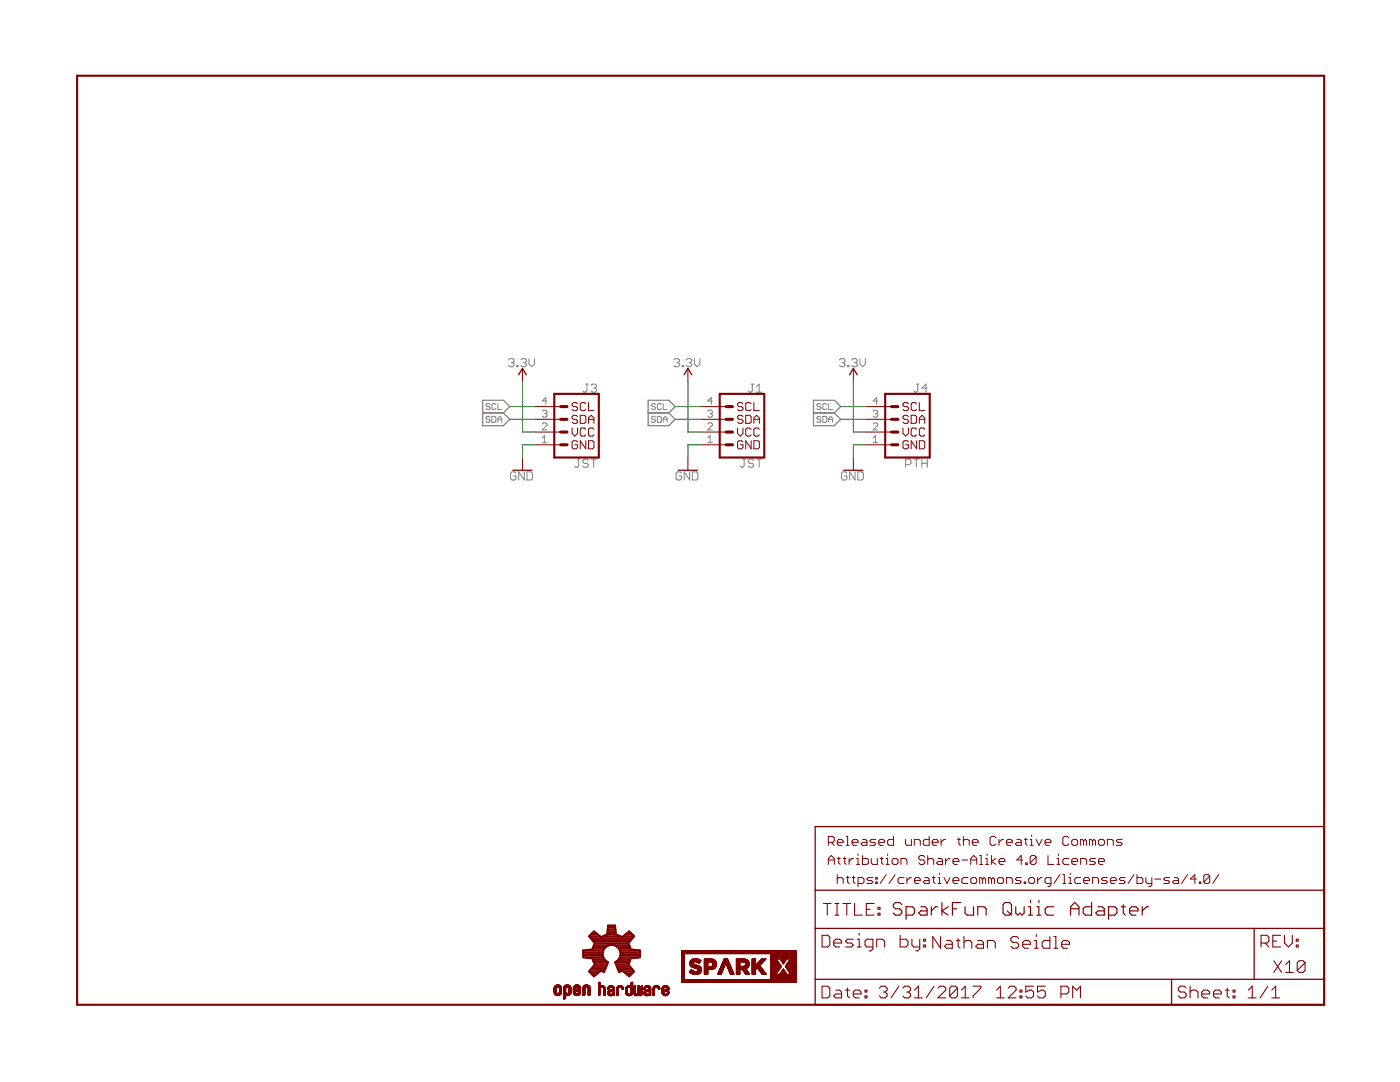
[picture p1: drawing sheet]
<svg xmlns="http://www.w3.org/2000/svg" width="279mm" height="216mm" viewBox="0 0 279 216" stroke-linecap="round" stroke-linejoin="round" font-family="sans-serif">
<g fill="none" stroke="#808080" stroke-width=".2">
<path d="M101.5 71.8l.3-.2h.5l.3 .2v.3l-.3 .3M102 72.4h.3M102.3 72.4l.3 .2v.3l-.3 .3h-.5l-.3-.3M103.1 72.9h.3v.3h-.3zM103.9 71.8l.3-.2h.6l.2 .2v.3l-.2 .3M104.5 72.4h.3M104.8 72.4l.2 .2v.3l-.2 .3h-.6l-.3-.3M105.6 71.6v1l.5 .6 .6-.6v-1M116.9 76.6h.5M117.1 76.6v1.4l-.2 .3h-.3l-.3-.3M118 76.9l.2-.3h.6l.2 .3v.3l-.2 .2M118.5 77.4h.3"/>
<path d="M118.8 77.4l.2 .3v.3l-.2 .3h-.6l-.2-.3M134.5 71.8l.3-.2h.5l.3 .2v.3l-.3 .3M135 72.4h.3M135.3 72.4l.3 .2v.3l-.3 .3h-.5l-.3-.3M136.1 72.9h.3v.3h-.3zM136.9 71.8l.3-.2h.6l.2 .2v.3l-.2 .3M137.5 72.4h.3M137.8 72.4l.2 .2v.3l-.2 .3h-.6l-.3-.3M138.6 71.6v1l.5 .6 .6-.6v-1M149.9 76.6h.5M150.1 76.6v1.4l-.2 .3h-.3l-.3-.3M151 77.2l.5-.6v1.7"/>
<path d="M151 78.3h1.1M167.5 71.8l.3-.2h.5l.3 .2v.3l-.3 .3M168.1 72.4h.2M168.3 72.4l.3 .2v.3l-.3 .3h-.5l-.3-.3M169.2 72.9h.2v.3h-.2zM170 71.8l.2-.2h.6l.3 .2v.3l-.3 .3M170.5 72.4h.3M170.8 72.4l.3 .2v.3l-.3 .3h-.6l-.2-.3M171.6 71.6v1l.5 .6 .6-.6v-1M182.9 76.6h.5M183.2 76.6v1.4l-.3 .3h-.3l-.2-.3M185.1 77.4h-1.1l.8-.8v1.7"/>
<path d="M97.8 80.8l-.2-.3h-.4l-.2 .4 .2 .2h.4l.2 .4-.2 .2h-.4l-.2-.2M97.8 83.3l-.2-.2h-.4l-.2 .4 .2 .2h.4l.2 .4-.2 .2h-.4l-.2-.2M98.2 83.1h.6l.2 .2v.8l-.2 .2h-.6zM99 80.8l-.2-.3h-.4l-.2 .3v.7l.2 .2h.4l.2-.2M99.4 80.5v1.2h.7M99.4 84.3v-.8l.3-.4 .4 .4v.8M99.4 83.7h.7M103 94.4l-.3-.3h-.5l-.3 .3v1.1l.3 .3h.5l.3-.3v-.5h-.6M104.6 94.1v1.7l-1.1-1.7v1.7M105.2 94.1h.8l.3 .3v1.1l-.3 .3h-.8zM108.2 87.4l.5-.5v1.4M108.2 88.3h1"/>
<path d="M108.2 84.6l.3-.2h.4l.3 .2v.3l-1 .9h1M108.2 82.1l.3-.2h.4l.3 .2v.2l-.3 .2M108.7 82.5h.2M108.9 82.5l.3 .3v.2l-.3 .2h-.4l-.3-.2M109.2 80h-1l.7-.7v1.4M115.2 91.6h.6M115.5 91.6v1.4l-.3 .2h-.2l-.3-.2M117.4 91.9l-.3-.3h-.5l-.3 .3v.3l.3 .2h.5l.3 .3v.3l-.3 .2h-.5l-.3-.2M118 91.6h1M118.5 91.6v1.6M130.8 80.8l-.2-.3h-.4l-.2 .4 .2 .2h.4l.2 .4-.2 .2h-.4l-.2-.2M130.8 83.3l-.2-.2h-.4l-.2 .4 .2 .2h.4l.2 .4-.2 .2h-.4l-.2-.2"/>
<path d="M131.2 83.1h.6l.2 .2v.8l-.2 .2h-.6zM132 80.8l-.2-.3h-.4l-.2 .3v.7l.2 .2h.4l.2-.2M132.4 80.5v1.2h.7M132.4 84.3v-.8l.4-.4 .3 .4v.8M132.4 83.7h.7M136 94.4l-.3-.3h-.5l-.3 .3v1.1l.3 .3h.5l.3-.3v-.5h-.6M137.6 94.1v1.7l-1.1-1.7v1.7M138.2 94.1h.8l.3 .3v1.1l-.3 .3h-.8zM141.2 88.3h1M141.2 84.6l.3-.2h.4l.3 .2v.3l-1 .9h1M141.2 82.1l.3-.2h.4l.3 .2v.2l-.3 .2M141.2 87.4l.5-.5v1.4"/>
<path d="M141.7 82.5h.2M141.9 82.5l.3 .3v.2l-.3 .2h-.4l-.3-.2M142.2 80h-1l.7-.7v1.4M148.2 91.6h.6M148.5 91.6v1.4l-.3 .2h-.2l-.3-.2M150.4 91.9l-.3-.3h-.5l-.3 .3v.3l.3 .2h.5l.3 .3v.3l-.3 .2h-.5l-.3-.2M151 91.6h1.1M151.5 91.6v1.6M163.8 80.8l-.2-.3h-.4l-.2 .4 .2 .2h.4l.2 .4-.2 .2h-.4l-.2-.2M163.8 83.3l-.2-.2h-.4l-.2 .4 .2 .2h.4l.2 .4-.2 .2h-.4l-.2-.2M164.2 83.1h.6l.2 .2v.8l-.2 .2h-.6zM165 80.8l-.2-.3h-.4l-.2 .3v.7l.2 .2h.4l.2-.2"/>
<path d="M165.4 80.5v1.2h.8M165.4 84.3v-.8l.4-.4 .4 .4v.8M165.4 83.7h.8M169 94.4l-.3-.3h-.5l-.3 .3v1.1l.3 .3h.5l.3-.3v-.5h-.5M170.6 94.1v1.7l-1-1.7v1.7M171.2 94.1h.8l.3 .3v1.1l-.3 .3h-.8zM174.2 88.3h1M174.2 84.6l.3-.2h.4l.3 .2v.3l-1 .9h1M174.2 82.1l.3-.2h.4l.3 .2v.2l-.3 .2M174.2 87.4l.5-.5v1.4M174.7 82.5h.2M174.9 82.5l.3 .3v.2l-.3 .2h-.4l-.3-.2"/>
<path d="M175.2 80h-1l.7-.7v1.4M180.7 92.7h.8l.3-.3v-.5l-.3-.3h-.8v1.6M182.4 91.6h1M182.9 91.6v1.6M184 92.4h1.1M184 91.6v1.6M185.1 91.6v1.6"/>
</g>
<path d="M96.3 79.9h4.2l1.2 1.2-1.2 1.3 1.2 1.3-1.2 1.2h-4.2zM129.3 79.9h4.2l1.2 1.2-1.2 1.3 1.2 1.3-1.2 1.2h-4.2zM162.3 79.9h4.2l1.3 1.2-1.3 1.3 1.3 1.3-1.3 1.2h-4.2zM96.3 82.4h4.2M129.3 82.4h4.2M162.3 82.4h4.2" fill="none" stroke="#808080" stroke-width=".25"/>
<g fill="none" stroke="#800000" stroke-width=".21">
<path d="M164.1 186.6h1.1l.4 .4v1.6l-.4 .4h-1.1zM164.1 196.8h1.1l.4 .4v1.5l-.4 .4h-1.1zM164.3 180.3h1.6M165.1 180.3v2.3M166.4 188.2h1.6v-.4l-.4-.4h-.8l-.4 .4v.8l.4 .4h.8M166.6 180.3h.8M166.6 182.6h.8M166.8 197.6h.8l.4 .4v1.1h-1.2l-.4-.4 .4-.4h1.2M167 180.3v2.3M168.2 180.3h1.6M168.7 197.6h.8M169 180.3v2.3"/>
<path d="M169.1 197.2v1.5l.4 .4M170.3 198.3h1.6v-.3l-.4-.4h-.8l-.4 .4v.7l.4 .4h.8M170.3 187.4h-1.2l-.4 .4 .4 .4h.8l.4 .4-.4 .4h-1.2M170.5 180.3v2.3h1.6M171.1 189h.8M171.1 187.4h.4v1.6M171.5 186.2v.4M172.6 198.7h.4v.4h-.4zM172.6 197.6h.4v.4h-.4zM172.9 181.4h.8M174.2 189h-1.2l-.4-.4v-.8l.4-.4h1.2v2l-.4 .3h-.4M174.5 180.3h-1.6v2.3h1.6"/>
<path d="M175 189v-1.6h1.1l.4 .4v1.2M175.2 182.2h.4v.4h-.4zM175.2 181.1h.4v.3h-.4zM175.5 197.2l.4-.4h.8l.3 .4v.4l-.3 .4M176.3 198h.4M176.7 198l.3 .3v.4l-.3 .4h-.8l-.4-.4M179.4 196.8l-1.6 2.3M179.6 186.6v2.4h1.2l.4-.4v-.8l-.4-.4h-1.2M180.2 197.2l.4-.4h.7l.4 .4v.4l-.4 .4M181 198h.3M181.3 198l.4 .3v.4l-.4 .4h-.7l-.4-.4M182 187.4v1.2l.4 .4h1.2"/>
<path d="M182.5 199.1h1.6M182.5 197.6l.8-.8v2.3M183.6 187.4v2l-.4 .3h-.4M184.3 188.6h.4v.4h-.4zM184.3 187.4h.4v.4h-.4zM186.4 196.8l-1.6 2.3M187.2 197.2l.4-.4h.7l.4 .4v.4l-1.5 1.5h1.5M187.7 186.9v2.3l-1.5-2.3v2.3M188.9 187.7h.8l.4 .3v1.2h-1.2l-.4-.4 .4-.4h1.2M190.8 187.7h.8M191.1 197.2v1.5l-.4 .4h-.8l-.4-.4M191.1 197.2l-.4-.4h-.8l-.4 .4v1.5"/>
<path d="M191.1 197.2l-1.6 1.5M191.2 187.3v1.5l.4 .4M191.9 199.1h1.5M191.9 197.6l.7-.8v2.3M192.4 188l.4-.3h.8l.4 .3v1.2M192.4 186.9v2.3M194.2 196.8h1.5v.4l-1.5 1.5v.4M195.1 187.7h.8l.4 .3v1.2h-1.2l-.4-.4 .4-.4h1.2M197.1 189.2v-1.5h1.1l.4 .3v1.2M198.9 199.1h1.5M198.9 197.6l.7-.8v2.3M201.2 197.2l.4-.4h.8l.4 .4v.4l-1.6 1.5h1.6"/>
<path d="M203.3 187.3l-.4-.4h-.8l-.4 .4v.4l.4 .3h.8l.4 .4v.4l-.4 .4h-.8l-.4-.4M203.6 198.7h.3v.4h-.3zM203.6 197.6h.3v.4h-.3zM204.1 188.4h1.5v-.4l-.3-.3h-.8l-.4 .3v.8l.4 .4h.8M206.3 196.8h-1.6v1.2l.8-.4h.4l.4 .4v.7l-.4 .4h-.8l-.4-.4M206.4 187.7h.4v1.5M206.4 189.2h.8M206.8 186.5v.4M208.6 196.8h-1.5v1.2l.7-.4h.4l.4 .4v.7l-.4 .4h-.7l-.4-.4M209.5 186.9v2.3h-1.1l-.4-.4v-.8l.4-.3h1.1M210.3 189.2h.8M210.3 186.9h.4v2.3"/>
<path d="M211.7 198.3h1.2l.4-.3v-.8l-.4-.4h-1.2v2.3M211.9 188.4h1.5v-.4l-.4-.3h-.7l-.4 .3v.8l.4 .4h.7M214.1 199.1v-2.3l.8 .8 .7-.8v2.3M236.7 197.2l-.4-.4h-.7l-.4 .4v.4l.4 .4h.7l.4 .3v.4l-.4 .4h-.7l-.4-.4M237.5 198l.4-.4h.8l.4 .4v1.1M237.5 196.8v2.3M239.8 198.3h1.6v-.3l-.4-.4h-.8l-.4 .4v.7l.4 .4h.8M242.2 198.3h1.5v-.3l-.3-.4h-.8l-.4 .4v.7l.4 .4h.8M244.5 197.6h.8M244.9 197.2v1.5l.4 .4M246.1 198.7h.4v.4h-.4zM246.1 197.6h.4v.4h-.4z"/>
<path d="M249.1 199.1h1.6M249.1 197.6l.8-.8v2.3M251.7 188.2h1.2l.3-.4v-.8l-.3-.4h-1.2v2.4M252.5 188.2l.7 .8M253 196.8l-1.5 2.3M253.8 199.1h1.6M253.8 197.6l.8-.8v2.3M254 187.8h.8M254.2 191.7l1.6 2.3M255.6 186.6h-1.6v2.4h1.6M255.8 191.7l-1.6 2.3M256.3 186.6v1.6l.8 .8 .8-.8v-1.6"/>
<path d="M256.6 192.5l.7-.8v2.3M256.6 194h1.5M258.7 188.6h.4v.4h-.4zM258.7 187.4h.4v.4h-.4zM260.5 192.1v1.6l-.4 .3h-.8l-.4-.3M260.5 192.1l-.4-.4h-.8l-.4 .4v1.6M260.5 192.1l-1.6 1.6"/>
</g>
<path d="M15.4 15.1h248.9v185.4h-248.9zM110.6 78.6h8.9v12.7h-8.9zM143.6 78.6h8.9v12.7h-8.9zM176.7 78.6h8.8v12.7h-8.8z" fill="none" stroke="#800000" stroke-width=".42"/>
<path d="M103.5 74.8l.8-1.3 .7 1.3M136.5 74.8l.8-1.3 .7 1.3M169.5 74.8l.8-1.3 .8 1.3M102.4 93.8h3.8M135.4 93.8h3.8M168.4 93.8h3.8M162.7 164.9h101.6v35.6h-101.6zM162.7 177.6h101.6M162.7 185.3h101.6M162.7 195.4h101.6M233.8 195.4v5.1M250.3 185.3v10.1" fill="none" stroke="#800000" stroke-width=".25"/>
<g fill="none" stroke="#800000" stroke-width=".23">
<path d="M205.7 179.7v.4M207.3 179.7v.4M180 180.5l-.4-.4h-.9l-.4 .4v.4l.4 .4h.9l.4 .5v.4l-.4 .4h-.9l-.4-.4M180.8 182.6h1.3l.4-.4v-.9l-.4-.4h-1.3v2.5M183.8 180.9h.8l.4 .4v1.3h-1.2l-.5-.4 .5-.4h1.2M185.9 180.9v1.7M187.1 180.9h-.4l-.8 .9M188 180.1v2.5M189.2 180.9l-1.2 .9 1.2 .8M190.1 181.3h.8M191.7 180.1h-1.6v2.5M192.6 180.9v1.3l.4 .4h1.3v-1.7"/>
<path d="M195.1 182.6v-1.7h1.3l.4 .4v1.3M200.6 180.1h.8l.5 .4v1.7l-.5 .4h-.8l-.4-.4v-1.7zM201 181.8l.9 .8M202.7 180.9v1.3l.4 .4 .4-.4 .5 .4 .4-.4v-1.3M205.2 182.6h.9M205.2 180.9h.5v1.7M206.9 182.6h.9M206.9 180.9h.4v1.7M210.3 180.9h-1.3l-.4 .4v.9l.4 .4h1.3M213.7 181.3h1.6M213.7 182.6v-1.7l.8-.8 .8 .8v1.7M217.8 180.1v2.5h-1.2l-.4-.4v-.9l.4-.4h1.2"/>
<path d="M219.1 180.9h.9l.4 .4v1.3h-1.3l-.4-.4 .4-.4h1.3M221.2 182.6h1.3l.4-.4v-.9l-.4-.4h-1.3v2.5M223.8 180.9h.8M224.2 180.5v1.7l.4 .4M225.4 181.8h1.7v-.5l-.4-.4h-.9l-.4 .4v.9l.4 .4h.9M228 180.9v1.7M229.2 180.9h-.4l-.8 .9"/>
</g>
<g fill="none" stroke="#800000" stroke-width=".2">
<path d="M104.3 73.5v2.6M137.3 73.5v2.6M170.3 73.5v2.6M104.3 91.3v2.5M106.8 88.8h5.1M106.8 86.2h5.1M106.8 83.7h5.1M106.8 81.1h5.1M114.2 85.4v1.1l.5 .5 .6-.5v-1.1M115.3 83.1l-.3-.2h-.6l-.2 .2v.3l.2 .3h.6l.3 .2v.3l-.3 .3h-.6l-.2-.3M115.3 88.2l-.3-.3h-.6l-.2 .3v1.1l.2 .3h.6l.3-.3v-.5h-.6M115.3 80.6l-.3-.3h-.6l-.2 .3v.3l.2 .2h.6l.3 .3v.3l-.3 .2h-.6l-.2-.2"/>
<path d="M115.8 82.9h.8l.3 .2v1.1l-.3 .3h-.8zM116.9 80.6l-.3-.3h-.5l-.3 .3v1.1l.3 .2h.5l.3-.2M116.9 85.7l-.3-.3h-.5l-.3 .3v1.1l.3 .2h.5l.3-.2M116.9 87.9v1.7l-1.1-1.7v1.7M117.5 83.7h1M117.5 87.9h.8l.2 .3v1.1l-.2 .3h-.8zM117.5 80.3v1.6h1M117.5 84.5v-1.1l.5-.5 .5 .5v1.1M118.5 85.7l-.2-.3h-.6l-.2 .3v1.1l.2 .2h.6l.2-.2M137.3 91.3v2.5M139.8 88.8h5.1M139.8 86.2h5.1"/>
<path d="M139.8 83.7h5.1M139.8 81.1h5.1M147.2 85.4v1.1l.5 .5 .6-.5v-1.1M148.3 80.6l-.3-.3h-.5l-.3 .3v.3l.3 .2h.5l.3 .3v.3l-.3 .2h-.5l-.3-.2M148.3 88.2l-.3-.3h-.5l-.3 .3v1.1l.3 .3h.5l.3-.3v-.5h-.6M148.3 83.1l-.3-.2h-.5l-.3 .2v.3l.3 .3h.5l.3 .2v.3l-.3 .3h-.5l-.3-.3M148.8 82.9h.8l.3 .2v1.1l-.3 .3h-.8zM149.9 80.6l-.3-.3h-.5l-.3 .3v1.1l.3 .2h.5l.3-.2M149.9 85.7l-.3-.3h-.5l-.3 .3v1.1l.3 .2h.5l.3-.2M149.9 87.9v1.7l-1.1-1.7v1.7M150.5 83.7h1.1M150.5 87.9h.8l.3 .3v1.1l-.3 .3h-.8z"/>
<path d="M150.5 80.3v1.6h1.1M150.5 84.5v-1.1l.5-.5 .6 .5v1.1M151.6 85.7l-.3-.3h-.6l-.2 .3v1.1l.2 .2h.6l.3-.2M170.3 91.3v2.5M172.8 88.8h5.1M172.8 86.2h5.1M172.8 83.7h5.1M172.8 81.1h5.1M180.2 85.4v1.1l.5 .5 .6-.5v-1.1M181.3 88.2l-.3-.3h-.5l-.3 .3v1.1l.3 .3h.5l.3-.3v-.5h-.6M181.3 83.1l-.3-.2h-.5l-.3 .2v.3l.3 .3h.5l.3 .2v.3l-.3 .3h-.5l-.3-.3M181.3 80.6l-.3-.3h-.5l-.3 .3v.3l.3 .2h.5l.3 .3v.3l-.3 .2h-.5l-.3-.2"/>
<path d="M181.8 82.9h.8l.3 .2v1.1l-.3 .3h-.8zM182.9 85.7l-.3-.3h-.5l-.3 .3v1.1l.3 .2h.5l.3-.2M182.9 80.6l-.3-.3h-.5l-.3 .3v1.1l.3 .2h.5l.3-.2M182.9 87.9v1.7l-1.1-1.7v1.7M183.5 84.5v-1.1l.5-.5 .6 .5v1.1M183.5 87.9h.8l.3 .3v1.1l-.3 .3h-.8zM183.5 83.7h1.1M183.5 80.3v1.6h1.1M184.6 85.7l-.3-.3h-.6l-.2 .3v1.1l.2 .2h.6l.3-.2M165.3 168.1h.9l.3-.3v-.6l-.3-.3h-.9v1.8M165.3 172.5v-1.2l.6-.6 .6 .6v1.2M165.3 171.6h1.2"/>
<path d="M165.9 168.1l.6 .6M167.1 168.1h1.2v-.3l-.3-.3h-.6l-.3 .3v.6l.3 .3h.6M167.1 174.5v1.8M167.1 175.4l.3-.3h.6l.3 .3v.9M167.1 171.3h.6M167.4 171v1.2l.3 .3M168.3 171.3h.6M168.6 171v1.2l.3 .3M168.9 166.9h.3v1.8M168.9 168.7h.6M168.9 175.1h.6M169.2 174.8v1.2l.3 .3"/>
<path d="M169.5 171.3v1.2M170.1 168.1h1.1v-.3l-.3-.3h-.6l-.2 .3v.6l.2 .3h.6M170.1 175.1h.5M170.3 171.3h-.2l-.6 .6M170.3 174.8v1.2l.3 .3M170.9 171.3h.3v1.2M170.9 172.5h.6M171.2 170.4v.3M171.2 176.3h.9l.3-.3v-.6l-.3-.3h-.9v1.8M172.1 167.5h.6l.3 .3v.9h-.9l-.3-.3 .3-.3h.9M172.1 170.7v1.8h.9l.3-.3v-.6l-.3-.3h-.9M173.9 171.3v.9l.3 .3h.9v-1.2"/>
<path d="M174.2 175.1h-.9l-.3 .3 .3 .3h.6l.3 .3-.3 .3h-.9M174.8 175.1h.3v.3h-.3zM174.8 176h.3v.3h-.3zM174.8 167.5h-.9l-.3 .3 .3 .3h.6l.3 .3-.3 .3h-.9M175.4 168.1h1.2v-.3l-.3-.3h-.6l-.3 .3v.6l.3 .3h.6M175.7 171.3h.6M176 171v1.2l.3 .3M176.8 171.3h.3v1.2M176.8 172.5h.6M176.8 174.5l-1.1 1.8M177.1 170.4v.3M178.3 166.9v1.8h-.9l-.3-.3v-.6l.3-.3h.9"/>
<path d="M178.3 171.3h.6l.3 .3v.6l-.3 .3h-.6l-.3-.3v-.6zM178.6 174.5l-1.2 1.8M179.8 172.5v-1.2h.9l.3 .3v.9M180.4 175.1h-.9l-.3 .3v.6l.3 .3h.9M180.7 167.5v.9l.3 .3h.9v-1.2M181 175.1v1.2M181.9 175.1h-.3l-.6 .6M182.5 168.7v-1.2h.9l.3 .3v.9M182.5 175.7h1.2v-.3l-.3-.3h-.6l-.3 .3v.6l.3 .3h.6M184.6 175.1h.5l.3 .3v.9h-.8l-.3-.3 .3-.3h.8M184.6 171l-.3-.3h-.6l-.3 .3v.3l.3 .3h.6l.3 .3v.3l-.3 .3h-.6l-.3-.3M185.1 171.6l.3-.3h.6l.3 .3v.9"/>
<path d="M185.1 170.7v1.8M185.4 166.9v1.8h-.8l-.3-.3v-.6l.3-.3h.8M186 168.1h1.2v-.3l-.3-.3h-.6l-.3 .3v.6l.3 .3h.6M186 175.1h.6M186.3 174.8v1.2l.3 .3M187.2 171.3h.6l.3 .3v.9h-.9l-.3-.3 .3-.3h.9M187.2 175.1h.3v1.2M187.2 176.3h.6M187.5 174.2v.3M187.8 167.5v1.2M188.4 175.1l.6 1.2 .6-1.2M188.7 167.5h-.3l-.6 .6"/>
<path d="M188.7 171.3v1.2M189.6 171.3h-.3l-.6 .6M190.2 171.9h1.2v-.3l-.3-.3h-.6l-.3 .3v.6l.3 .3h.6M190.2 175.7h1.2v-.3l-.3-.3h-.6l-.3 .3v.6l.3 .3h.6M191.1 167.5h.6M191.4 167.2v1.2l.3 .3M192 171.6h1.1M192.3 167.8l.3-.3h.5l.3 .3v.9M192.3 166.9v1.8M193.1 175.1h-.8l-.3 .3v.6l.3 .3h.8M193.7 171.6h1.2M193.7 172.5v-1.2l.6-.6 .6 .6v1.2"/>
<path d="M194 168.1h1.2v-.3l-.3-.3h-.6l-.3 .3v.6l.3 .3h.6M194 175.1h.6l.3 .3v.6l-.3 .3h-.6l-.3-.3v-.6zM195.5 172.5h.6M195.5 170.7h.3v1.8M196.1 175.4l-.3-.3h-.3v1.2M196.1 175.4v.9M196.1 175.4l.3-.3 .3 .3v.9M196.7 171.3h.3v1.2M196.7 172.5h.6M197 170.4v.3M197.9 170.7v1.8M197.9 175.4v.9"/>
<path d="M197.9 175.4l-.3-.3h-.3v1.2M197.9 175.4l.3-.3 .3 .3v.9M198.8 167.2l-.3-.3h-.6l-.3 .3v1.2l.3 .3h.6l.3-.3M198.8 171.3l-.9 .6 .9 .6M199.4 167.5v1.2M199.4 171.9h1.2v-.3l-.3-.3h-.6l-.3 .3v.6l.3 .3h.6M199.4 175.1h.6l.3 .3v.6l-.3 .3h-.6l-.3-.3v-.6zM200.3 167.5h-.3l-.6 .6M200.9 168.1h1.1v-.3l-.3-.3h-.6l-.2 .3v.6l.2 .3h.6M200.9 176.3v-1.2h.8l.3 .3v.9M202.9 167.5h.6l.3 .3v.9h-.9l-.3-.3 .3-.3h.9M203.8 175.1h-.9l-.3 .3 .3 .3h.6l.3 .3-.3 .3h-.9"/>
<path d="M204.1 171.6h-1.2l.9-.9v1.8M204.4 167.5h.6M204.4 176h.3v.3h-.3zM204.7 167.2v1.2l.3 .3M204.7 172.2h.3v.3h-.3zM205.6 168.7h.6M205.6 167.5h.3v1.2M205.6 175.1h.6l.3 .3v.6l-.3 .3h-.6l-.3-.3v-.6zM205.9 166.6v.3M206.8 167.5l.6 1.2 .6-1.2M206.8 171v1.2l-.3 .3h-.6l-.3-.3M206.8 171l-.3-.3h-.6l-.3 .3v1.2"/>
<path d="M206.8 171l-1.2 1.2M207.1 175.1v1.2M208 175.1h-.3l-.6 .6M208.6 168.1h1.1v-.3l-.3-.3h-.5l-.3 .3v.6l.3 .3h.5M209.1 170.7v1.8h1.2M209.7 176.3h-.8l-.3-.3v-.6l.3-.3h.8v1.5l-.3 .3h-.3M210.9 171.3h.3v1.2M210.9 172.5h.6M211.2 170.4v.3M211.5 174.5l-1.2 1.8M212.1 176.3h.6M212.1 174.5h.3v1.8"/>
<path d="M213.3 167.2l-.3-.3h-.6l-.3 .3v1.2l.3 .3h.6l.3-.3M213.3 171.3h-.9l-.3 .3v.6l.3 .3h.9M213.3 175.1h.3v1.2M213.3 176.3h.6M213.6 174.2v.3M213.9 167.8l.3-.3h.6l.3 .3v.6l-.3 .3h-.6l-.3-.3zM213.9 171.9h1.2v-.3l-.3-.3h-.6l-.3 .3v.6l.3 .3h.6M215.7 172.5v-1.2h.9l.3 .3v.9M215.7 175.1h-.9l-.3 .3v.6l.3 .3h.9M216.3 167.8l-.3-.3h-.3v1.2M216.3 167.8v.9M216.3 175.7h1.1v-.3l-.3-.3h-.5l-.3 .3v.6l.3 .3h.5"/>
<path d="M216.3 167.8l.3-.3 .3 .3v.9M218 167.8l-.3-.3h-.3v1.2M218 167.8v.9M218 176.3v-1.2h.9l.3 .3v.9M218 167.8l.3-.3 .3 .3v.9M218.6 171.3h-.9l-.3 .3 .3 .3h.6l.3 .3-.3 .3h-.9M219.2 171.9h1.2v-.3l-.3-.3h-.6l-.3 .3v.6l.3 .3h.6M219.5 167.5h.6l.3 .3v.6l-.3 .3h-.6l-.3-.3v-.6zM221 168.7v-1.2h.9l.3 .3v.9M221 175.1h-.9l-.3 .3 .3 .3h.6l.3 .3-.3 .3h-.9M221.6 175.7h1.2v-.3l-.3-.3h-.6l-.3 .3v.6l.3 .3h.6M224 167.5h-.9l-.3 .3 .3 .3h.6l.3 .3-.3 .3h-.9"/>
<path d="M224.6 175.1h-1l-.2 .3 .2 .3h.7l.3 .3-.3 .3h-.9M226.3 174.5l-1.2 1.8M226.9 174.5v1.8h.9l.3-.3v-.6l-.3-.3h-.9M228.7 175.1v.9l.3 .3h.9M229.9 175.1v1.5l-.3 .3h-.3M230.5 175.4h1.1M233.4 175.1h-.9l-.3 .3 .3 .3h.6l.3 .3-.3 .3h-.9M234.3 175.1h.6l.3 .3v.9h-.9l-.3-.3 .3-.3h.9M237 174.5l-1.2 1.8M238.8 175.4h-1.2l.9-.9v1.8M239.4 176h.2v.3h-.2zM241.4 174.8v1.2l-.3 .3h-.6l-.3-.3"/>
<path d="M241.4 174.8l-.3-.3h-.6l-.3 .3v1.2M241.4 174.8l-1.2 1.2M243.2 174.5l-1.2 1.8M110.6 198h.4M110.6 197.9h.4M110.6 197.8h.4M110.6 197.7h.4M110.6 197.6h.4M110.6 197.5h.4M110.6 197.4h.4M110.6 197.3h.4M110.6 197.2h.4"/>
<path d="M110.6 198.1h.5M110.6 198.1h.4M110.6 198.2h.6M110.6 198.2h.5M110.7 196.9h1.3M110.7 198.3h1.3M110.7 196.8h1.3M110.7 196.8h1.2M110.8 196.7h1.1M110.8 198.5h1M110.8 196.7h1M110.9 196.6h.8"/>
<path d="M111 198.6h.7M111 196.6h.7M111 197.2h-.4M111 197.1h-.4M111.1 198.6h.5M111.1 197h-.5M111.2 197h-.6M111.2 196.5h.3M111.2 198.6h.3M111.5 197h.5M111.6 198.1h.4M111.6 197h.4"/>
<path d="M111.6 197.1h.4M111.6 197.1h.5M111.7 198h.4M111.7 197.9h.4M111.7 197.8h.4M111.7 197.7h.4M111.7 197.6h.4M111.7 197.5h.4M111.7 197.4h.4M111.7 197.3h.4M111.7 197.2h.4M111.9 198.4h-1.1"/>
<path d="M111.9 198.4h-1.2M112 198.3h-1.3M112 198.2h-.6M112 198.2h-.5M112.1 198.1h-.5M112.5 199.2h.4M112.5 199.1h.4M112.5 199h.4M112.5 198.9h.4M112.5 198.8h.4M112.5 198.7h.4M112.5 198.6h.4"/>
<path d="M112.5 198.3h1.4M112.5 198.2h.6M112.5 198.2h.5M112.5 198.1h.5M112.5 198.1h.4M112.5 198h.4M112.5 197.9h.4M112.5 197.8h.4M112.5 197.7h.4M112.5 197.6h.4M112.5 197.5h.4M112.5 197.4h.4"/>
<path d="M112.5 197.3h.4M112.5 197.2h.4M112.5 199.3h.1M112.5 197h.5M112.6 196.9h1.3M112.6 196.8h1.2M112.7 196.8h1.1M112.7 199.3h-.2M112.7 196.7h1.1M112.8 196.7h.9M112.8 199.3h-.3M112.8 196.6h.8"/>
<path d="M112.9 199.2h-.4M112.9 196.6h.7M112.9 197.2h-.4M112.9 197.1h-.4M113 197.1h-.5M113.1 197h-.6M113.1 196.5h.3M113.1 198.6h.3M113.4 197h.5M113.5 198.6h-1M113.5 198.1h.4M113.5 197h.4"/>
<path d="M113.5 197.1h.4M113.5 197.1h.5M113.6 198h.4M113.6 197.9h.4M113.6 197.8h.4M113.6 197.7h.4M113.6 197.6h.4M113.6 197.5h.4M113.6 197.4h.4M113.6 197.3h.4M113.6 197.2h.4M113.6 198.6h-1.1"/>
<path d="M113.7 198.5h-1.2M113.8 198.4h-1.3M113.9 198.3h-1.4M113.9 196.9h-1.3M113.9 198.2h-.6M113.9 198.2h-.4M114 198.1h-.5M114.4 198.1h.5M114.4 198h.4M114.4 197.5h1.4M114.4 197.4h.4M114.4 197.3h.4"/>
<path d="M114.4 197.2h.4M114.4 198.2h.6M114.4 198.2h.5M114.4 197.1h.5M114.5 196.9h1.3M114.5 198.3h1.3M114.5 196.8h1.3M114.6 198.4h1.1M114.6 196.8h1.1M114.6 196.7h1.1M114.6 198.5h1.1M114.7 198.5h.9"/>
<path d="M114.7 196.7h.9M114.8 198.6h.7M114.8 196.6h.7M114.8 197.2h-.4M114.9 197.1h-.5M114.9 198.6h.5M114.9 197.9h-.5M114.9 197.4h1M114.9 197h-.5M115 197.9h-.6M115 197h-.6M115 198.6h.3"/>
<path d="M115 196.5h.3M115.1 197.4h.8M115.1 197.8h-.7M115.2 197.8h-.8M115.2 197.3h.7M115.3 197.3h.6M115.3 197h.5M115.3 197.7h-.9M115.4 198.2h.4M115.4 197h.5M115.4 197.1h.5M115.4 197.2h.5"/>
<path d="M115.4 198.1h.5M115.5 198h.4M115.5 197.7h-1.1M115.5 197.2h.4M115.5 197.9h.4M115.5 197.8h.4M115.5 197.6h-1.1M115.7 197.8h.2M115.7 197.6h-1.3M115.8 197.7h.1M115.8 197.5h-1.4M115.8 198.2h-.5"/>
<path d="M115.9 198.1h-.5M116.3 198.6h.3M116.3 198.5h.4M116.3 198.4h.4M116.3 198.3h.4M116.3 198.2h.4M116.3 198.1h.4M116.3 198h.4M116.3 197.9h.4M116.3 197.8h.4M116.3 197.7h.4M116.3 197.6h.4"/>
<path d="M116.3 197.5h.4M116.3 197.4h.4M116.3 197.3h.4M116.3 197.2h.4M116.4 198.6h.1M116.4 196.9h1.3M116.4 196.8h1.3M116.5 196.8h1.1M116.5 196.7h1.1M116.6 196.7h1M116.7 196.6h.8M116.7 198.5h-.4"/>
<path d="M116.7 196.6h.7M116.7 197.2h-.4M116.8 197.1h-.5M116.8 197.1h-.4M116.8 197h-.4M116.9 196.5h.3M116.9 197h-.5M117.2 197h.6M117.3 197h.5M117.3 197.1h.5M117.4 197.1h.4M117.4 198.6h.3"/>
<path d="M117.4 198.5h.4M117.4 198.4h.4M117.4 198.3h.4M117.4 198.2h.4M117.4 198.1h.4M117.4 198h.4M117.4 197.9h.4M117.4 197.8h.4M117.4 197.7h.4M117.4 197.6h.4M117.4 197.5h.4M117.4 197.4h.4"/>
<path d="M117.4 197.3h.4M117.4 197.2h.4M117.6 198.6h-.2M117.8 198.5h-.4M119.4 196.2h.3M119.5 198.6h.1M119.5 198.5h.2M119.5 198.4h.2M119.5 198.3h.2M119.5 198.2h.2M119.5 198.1h.2M119.5 198h.2"/>
<path d="M119.5 197.9h.2M119.5 197.8h.2M119.5 197.7h.2M119.5 197.6h.2M119.5 197.5h.2M119.5 197.4h.2M119.5 197.3h.2M119.5 197.1h.4M119.5 196.9h1.2M119.5 196.9h1.1M119.5 196.8h1.1M119.5 196.8h1"/>
<path d="M119.5 196.7h1M119.5 196.7h.2M119.5 196.6h.2M119.5 196.5h.2M119.5 196.4h.2M119.5 196.3h.2M119.5 196.2h.2M119.5 196.1h.2M119.5 196h.2M119.6 196h.1M119.6 198.6h-.2M119.7 198.6h-.2"/>
<path d="M119.8 197.2h-.3M119.8 197.1h-.3M119.9 196.7h.5M119.9 197h-.4M120.1 197h-.6M120.2 197h.5M120.4 197h.4M120.4 197.1h.4M120.5 197.2h.3M120.5 197.3h.3M120.5 198.6h.1M120.5 198.5h.3"/>
<path d="M120.5 198.4h.3M120.5 198.3h.3M120.5 198.2h.3M120.5 198.1h.3M120.5 198h.3M120.5 197.9h.3M120.5 197.8h.3M120.5 197.7h.3M120.5 197.6h.3M120.5 197.5h.3M120.5 197.4h.3M120.7 198.6h-.2"/>
<path d="M120.8 198.6h-.3M121.3 198.3h.3M121.3 198.2h.3M121.3 198.1h.3M121.3 197.3h.2M121.3 197.2h.3M121.3 197.5h.1M121.3 198.4h.8M121.3 197h.4M121.4 198.5h.7M121.4 198.5h.8M121.4 196.9h1.1"/>
<path d="M121.5 198.6h.7M121.5 197.4h-.2M121.5 196.9h.9M121.5 196.8h.9M121.5 197.7h1.1M121.5 196.8h.8M121.6 198.6h.6M121.6 197.3h-.3M121.6 198.1h-.3M121.6 196.7h.7M121.6 198.6h.5M121.6 198h-.3"/>
<path d="M121.6 197.1h-.3M121.7 197.6h.9M121.7 198h-.4M121.7 197.1h-.4M121.7 196.7h.5M121.8 197.9h-.5M121.8 197.6h.8M121.8 198.7h.1M121.9 197.9h-.6M121.9 197.5h.7M121.9 197h-.5M122 197h.5"/>
<path d="M122 197.8h-.7M122 197.5h.6M122.1 197.4h.5M122.1 197.8h-.7M122.2 197h.4M122.2 197.1h.4M122.2 197.7h-.7M122.3 197.4h.3M122.3 197.2h.3M122.3 197.7h.3M122.3 198.5h.3M122.3 198.4h.3"/>
<path d="M122.3 198.3h.3M122.3 198.2h.3M122.3 198.1h.3M122.3 198h.3M122.3 197.9h.3M122.3 197.8h.3M122.3 197.3h.3M122.3 198.6h.1M122.5 198.6h-.2M122.6 198.6h-.3M123.1 198.6h.1M123.1 198.5h.3"/>
<path d="M123.1 198.4h.3M123.1 198.3h.3M123.1 198.2h.3M123.1 198.1h.3M123.1 198h.3M123.1 197.9h.3M123.1 197.8h.3M123.1 197.7h.3M123.1 197.6h.3M123.1 197.5h.3M123.1 197.4h.3M123.1 197.3h.3"/>
<path d="M123.1 197.2h.3M123.2 196.9h1.1M123.3 198.6h-.2M123.3 196.8h.9M123.4 197.3h-.3M123.4 197.2h-.3M123.4 196.7h.7M123.5 197.1h-.4M123.5 196.7h.5M123.5 197h-.4M123.7 197h-.6M123.8 197h.6"/>
<path d="M124 197h.4M124 197.1h.4M124.1 197.1h.3M124.1 197.2h.3M124.1 197.3h.3M124.2 197.3h.2M124.2 197.4h.1M124.4 197.4h-.2M124.9 198h.3M124.9 197.9h.3M124.9 197.8h.3M124.9 197.7h.3"/>
<path d="M124.9 197.6h.3M124.9 197.5h.3M124.9 197.4h.3M124.9 198.1h.3M124.9 197.3h.3M124.9 197.2h.3M124.9 198.2h.3M124.9 198.3h.4M124.9 198.2h.4M124.9 198.3h.5M125 198.4h1.2M125 198.4h1.1"/>
<path d="M125 196.9h1.3M125.1 198.5h1M125.1 196.9h1.2M125.1 198.5h.9M125.1 196.8h1.2M125.2 198.6h.8M125.2 196.8h1.1M125.2 196.7h1.1M125.2 198.6h.7M125.2 197.2h-.3M125.3 197.1h-.4M125.3 198.6h.5"/>
<path d="M125.3 196.7h.5M125.3 197h-.4M125.5 198.7h.1M125.5 197h-.5M125.6 198.7h.1M125.6 197h.7M125.8 197h.5M125.8 198.3h.4M125.8 197.1h.5M125.9 197.1h.4M125.9 197.2h.4M125.9 198.1h.4"/>
<path d="M125.9 198h.4M125.9 197.9h.4M125.9 197.8h.4M125.9 197.7h.4M125.9 197.6h.4M125.9 197.5h.4M125.9 197.4h.4M125.9 197.3h.4M125.9 196.7h.4M125.9 196.6h.4M125.9 196.5h.4M125.9 196.4h.4"/>
<path d="M125.9 196.3h.4M125.9 196.2h.4M125.9 196.1h.4M126 198h.3M126 197.7h.3M126 197.5h.3M126 196.4h.3M126 196.2h.3M126 196.1h.3M126 196h.3M126.1 196h.1M126.2 198.3h-.4"/>
<path d="M126.2 198.2h-.3M126.3 198.1h-.4M126.5 198.3h.4M126.5 198.2h.4M126.5 198.2h.3M126.5 198.1h.3M126.5 198h.3M126.5 197.9h.3M126.5 197.8h.3M126.5 197.7h.3M126.5 197.6h.3M126.5 197.5h.3"/>
<path d="M126.5 197.4h.3M126.5 197.3h.3M126.5 197.2h.3M126.5 197.1h.3M126.5 197h.3M126.5 196.9h.3M126.5 196.8h.3M126.6 198.4h1.6M126.6 198.5h1.5M126.6 196.7h.2M126.7 198.6h1.4M126.7 196.7h.1"/>
<path d="M126.7 198.6h.6M126.8 198.6h.4M127.1 198.7h.1M127.1 198.3h.5M127.2 198.3h.4M127.2 198.2h.4M127.2 198.2h.3M127.2 198.1h.3M127.2 198h.3M127.2 197.9h.3M127.2 197.8h.3M127.2 197.7h.3"/>
<path d="M127.2 197.6h.3M127.2 197.5h.3M127.2 197.4h.3M127.2 197.3h.3M127.2 197.2h.3M127.2 197.1h.3M127.2 197h.3M127.2 196.9h.3M127.2 196.8h.3M127.3 196.8h.2M127.3 196.7h.2M127.4 196.7h.1"/>
<path d="M127.4 198.6h.6M127.5 198.6h.4M127.9 198.3h.3M127.9 198.2h.3M128 198.1h.2M128 198h.2M128 197.9h.2M128 197.8h.2M128 197.7h.2M128 197.6h.2M128 197.5h.2M128 197.4h.2"/>
<path d="M128 197.3h.2M128 197.2h.2M128 197.1h.2M128 197h.2M128 196.9h.2M128 196.8h.2M128 196.7h.2M128.1 196.7h.1M128.1 198.5h-1.5M128.5 198.3h.4M128.5 198.2h.3M128.5 198.1h.3"/>
<path d="M128.5 197.3h.3M128.5 197.2h.3M128.5 197.5h.1M128.5 198.4h.8M128.6 198.4h.8M128.6 198.5h.8M128.7 198.5h.7M128.7 196.9h1.1M128.7 197.4h-.2M128.7 196.9h1M128.7 198.6h.7M128.7 196.8h1"/>
<path d="M128.8 197.4h-.3M128.8 198.6h.6M128.8 196.8h.8M128.8 197.3h-.3M128.8 197.2h-.3M128.9 198h-.4M128.9 196.7h.6M128.9 198.6h.5M128.9 197.1h-.4M128.9 197.6h1M128.9 197.1h-.3M129 197h-.4"/>
<path d="M129 197.9h-.5M129.1 197.6h.8M129.1 197.9h-.5M129.1 197.5h.8M129.1 197h-.5M129.2 197h.6M129.3 197.8h-.7M129.3 197.5h.6M129.3 197.4h.6M129.4 197.8h-.7M129.4 197h.4M129.5 197.1h.3"/>
<path d="M129.5 197.7h-.8M129.5 197.4h.4M129.5 197.2h.4M129.6 197.2h.3M129.6 198.6h.1M129.6 198.5h.3M129.6 198.4h.3M129.6 198.3h.3M129.6 198.2h.3M129.6 198.1h.3M129.6 198h.3M129.6 197.9h.3"/>
<path d="M129.6 197.8h.3M129.6 197.7h.3M129.6 197.3h.3M129.8 198.6h-.2M129.9 198.5h-.3M129.9 197.7h-1.1M130.3 198.6h.2M130.3 198.5h.3M130.3 198.4h.3M130.3 198.3h.3M130.3 198.2h.3M130.3 198.1h.3"/>
<path d="M130.3 198h.3M130.3 197.9h.3M130.3 197.8h.3M130.3 197.7h.3M130.3 197.6h.3M130.3 197.5h.3M130.3 197.4h.3M130.3 197.3h.3M130.4 197.1h.3M130.5 196.9h1.1M130.5 196.9h1M130.5 198.6h-.2"/>
<path d="M130.5 196.8h1M130.6 198.6h-.3M130.6 196.8h.8M130.6 197.2h-.3M130.7 197.2h-.4M130.7 196.7h.7M130.7 197.1h-.4M130.7 196.7h.6M130.8 197h-.4M130.9 197h-.5M131.1 197h.5M131.2 197h.4"/>
<path d="M131.3 197.1h.3M131.3 197.1h.4M131.4 197.2h.3M131.4 197.3h.3M131.4 197.4h.2M131.7 197.4h-.3M132.1 198.1h.3M132.1 198h.3M132.1 197.6h1.2M132.1 197.6h.3M132.1 197.5h.3M132.1 197.4h.3"/>
<path d="M132.1 197.3h.3M132.1 197.2h.3M132.1 198.2h.4M132.2 198.3h.3M132.2 198.3h.4M132.2 198.4h1.2M132.2 196.9h1.2M132.3 198.4h1.1M132.3 198.5h1M132.3 196.9h1M132.3 196.8h1M132.4 198.6h.8"/>
<path d="M132.4 196.8h.8M132.5 197.2h-.4M132.5 196.7h.7M132.5 198.6h.6M132.5 198h-.4M132.5 197.1h-.3M132.6 198.6h.5M132.6 196.7h.5M132.6 197h-.4M132.6 197.9h-.5M132.7 197.9h-.6M132.7 197h-.5"/>
<path d="M132.8 198.7h.1M132.9 197.8h-.8M132.9 197.5h.6M132.9 197h.5M132.9 197.4h.6M133.1 197.7h-1M133.1 197.4h.4M133.1 197h.4M133.1 197.1h.4M133.1 198.2h.4M133.2 198.2h.3M133.2 197.2h.3"/>
<path d="M133.2 197.3h.3M133.2 198.1h.3M133.2 197.7h-1.1M133.2 198h.3M133.3 197.9h.2M133.4 197.9h.1M133.4 197.6h-.8M133.4 198.3h-.4M133.5 198.3h-.4M133.5 197.5h-.8M133.5 198.1h-.3M136 189.7h22.9v6.3h-22.9z"/>
<path d="M136 196h22.9M136 195.4l22.9 .1M136 193.2h.6M136 191.3h.6M136 195.9h22.9M136 195.8h22.9M136 195.7h22.9M136 195.6h22.9M136 195.5h22.9M136 195.4h.6M136 195.3h.6M136 195.2h.6"/>
<path d="M136 195.1h.6M136 195h.6M136 194.9h.6M136 194.8h.6M136 194.7h.6M136 194.6h.6M136 194.5h.6M136 194.4h.6M136 194.3h.6M136 194.2h.6M136 194.1h.6M136 194h.6"/>
<path d="M136 193.9h.6M136 193.8h.6M136 193.7h.6M136 193.6h.6M136 193.5h.6M136 193.4h.6M136 193.3h.6M136 193.1h.6M136 193h.6M136 192.9h.6M136 192.8h.6M136 192.7h.6"/>
<path d="M136 192.6h.6M136 192.5h.6M136 192.4h.6M136 192.3h.6M136 192.2h.6M136 192.1h.6M136 192h.6M136 191.9h.6M136 191.8h.6M136 191.7h.6M136 191.6h.6M136 191.5h.6"/>
<path d="M136 191.4h.6M136 191.2h.6M136 191.1h.6M136 191h.6M136 190.9h.6M136 190.8h.6M136 190.7h.6M136 190.6h.6M136 190.5h.6M136 190.4h.6M136 190.3h.6M136 190.2h22.9"/>
<path d="M136 190.1h22.9M136 190h22.9M136 189.9h22.9M136 189.8h22.9M136 189.7h22.9M136.6 190.3v5.2M137.6 194h2.3M137.6 193.9h2.3M137.6 194h2.2M137.7 193.8h1M137.7 193.8h.8M137.7 192.4h.9"/>
<path d="M137.7 192.4h.8M137.7 192.3h.7M137.7 192.2h.7M137.7 192.2h.6M137.7 192.1h.7M137.7 192.1v.3M137.7 192.4l.1 .2M137.7 194.1h2.1M137.7 192.5h1.1M137.7 192v.1M137.7 192.5l1.2 .1M137.8 193.7h.6"/>
<path d="M137.8 192.6l1.5 .1M137.8 192.6h1.3M137.8 191.8l-.1 .2M137.8 192.6v.2M137.8 194.1h2M137.8 193.7h.5M137.8 192.7h1.6M137.8 193.7h.4M137.8 192.7h1.7M137.8 191.7h2M137.8 194.2h1.9M137.8 192.8l.2 .1"/>
<path d="M137.9 192.8h1.7M137.9 191.7a1.48 1.48 0 0 1 2 0M137.9 191.7l-.1 .1M137.9 194.2l.3 .1M137.9 193.6h.2M137.9 193.5h.1M137.9 191.6h1.9M137.9 192.8h1.8M137.9 194.2h1.7M138 192.9h1.7M138 191.6h1.7M138 192.9l.7 .3"/>
<path d="M138 193.5l.6 .3 .7-.1M138 193.5l-.4 .5 .3 .2M138 194.3h1.6M138 192.9l1.8 .1M138.1 191.5h1.5M138.1 191.5h1.4M138.1 194.3h1.4M138.2 193h1.6M138.2 194.3l.3 .1M138.2 191.4h1.2M138.2 193h1.7M138.3 194.4h1.1"/>
<path d="M138.3 193.1h1.6M138.3 192.2l.1 .1M138.4 192.1l-.1 .1M138.4 192.3l1 .4M138.4 191.3h.8M138.4 192h-.7M138.5 192l-.1 .1M138.5 194.4h.7M138.6 193.1h1.3M138.6 191.9l-.9 .1M138.7 191.3h.1M138.7 193.2h1.2"/>
<path d="M138.7 193.2l.6 .2M138.9 193.2h1.1M138.9 191.9l-.4 .1M138.9 191.9l.2 .1M139 191.9h.7M139 193.8h.9M139 193.3h1M139.1 193.3h.9M139.1 192l.3 .1M139.1 192h.6M139.2 193.4h.8M139.2 192h.5"/>
<path d="M139.3 193.7h.7M139.3 193.4h.7M139.3 193.6h.7M139.3 193.5h.7M139.3 192.1h.3M139.3 193.4v.2M139.3 193.6h.1M139.3 193.6v.1M139.4 192.1h.2M139.4 192.1l.1 .1M139.4 192.7l.4 .3M139.5 192.2h.1"/>
<path d="M139.5 194.3l-1 .1M139.6 192.1l-.1 .1M139.7 194.2l-.2 .1M139.8 191.9h-2.1M139.8 191.8l-2 .1M139.8 194.1l-.1 .1M139.8 191.8h-2M139.8 193l.2 .3M139.9 193.9l-2.3 .1M139.9 191.7h-2.1M139.9 191.7l-.3 .4M139.9 193.9l-.1 .2"/>
<path d="M140 193.8h-.9M140 193.7h-.8M140 193.7l-.1 .2M140 193.3v.4M140.6 194.3h.6M140.6 194.2h.6M140.6 194.1h.6M140.6 194h.6M140.6 193.9h.6M140.6 193.8h.6M140.6 193.7h.6M140.6 193.6h.6"/>
<path d="M140.6 193.5h.6M140.6 192.9h2.3M140.6 192.8h.6M140.6 192.7h.6M140.6 192.6h.6M140.6 192.5h.6M140.6 192.4h.6M140.6 192.3h.6M140.6 192.2h.6M140.6 192.1h.6M140.6 192h.6M140.6 192h2.3"/>
<path d="M140.6 191.9h2.3M140.6 191.8h2.3M140.6 191.8h2.2M140.6 191.7h2.2M140.6 191.7h2.1M140.6 191.6h2.1M140.6 191.6h2M140.6 191.5l2 .1M140.6 191.5h1.9M140.6 191.4l1.8 .1M140.6 191.4h1.7M141.2 191.9v1"/>
<path d="M141.8 191.9l.2 .1M142 192l.2 .1M142 193.5h-1.4M142 192h.9M142 192.8l-.2 .1M142 193.5h-.2M142.1 192h.8M142.2 192.7h.7M142.2 192.1h.8M142.2 192.7l-.2 .1M142.2 192.1h.1M142.2 193.4h-1.6"/>
<path d="M142.2 192.1l.8 .1M142.2 192.1l.1 .1M142.2 192.7h.8M142.2 192.2h.8M142.3 192.6h.7M142.3 192.3h.7M142.3 192.2h.7M142.3 192.2v.4M142.3 192.6l-.1 .1M142.3 192.5h.7M142.3 192.4h.7M142.3 193.4h-1.7"/>
<path d="M142.5 193.3l-1.9 .1M142.5 193.3h-1.9M142.6 193.2l-2 .1M142.7 193.2h-2.1M142.7 191.6l-.6-.3h-1.5v3.1h.6v-.9M142.7 191.6l.2 .4M142.7 193.1h-2.1M142.8 193.1h-2.2M142.8 193.1l-.8 .4M142.8 193h-2.2M142.9 192.9h-2.3M142.9 192.9l-.1 .2"/>
<path d="M142.9 192.8h-.9M142.9 192l.1 .2M142.9 192.8h-.8M143 192.6l-.8 .1M143 192.7l-.1 .2M143 192.2v.2M143 192.4h-.7M143 192.4v.3M143 192.4h.1M143.2 194.4h.7M143.3 194.3h.7M143.5 193.7h.7"/>
<path d="M143.6 193.5h.7M143.6 193.4h.7M143.7 193.4h.6M143.7 193.3h.7M143.8 193.1h.6M143.8 193h.7M143.9 192.9h.6M144 194.3l-.7 .1M144 194.2h-.7M144 192.6h.7M144 194.1h-.7M144.1 194.1h-.7"/>
<path d="M144.1 194l-.7 .1M144.1 194h-.7M144.1 193.9l-.7 .1M144.1 192.3h.7M144.1 193.9h-.7M144.2 193.8h-.7M144.2 192.1l-1 2.3h.7l.9-2.3 1 2.3h.7l-1-2.3M144.2 193.7h-.7M144.2 192.1h1.3M144.2 192h1.3M144.3 193.6h-.7M144.3 192h1.2"/>
<path d="M144.3 191.9h1.1M144.3 193.5h-.7M144.3 191.8h1.1M144.4 191.7h1M144.4 191.7h.9M144.4 191.6h.9M144.4 193.2h-.7M144.5 193.1h-.7M144.5 191.5h.7M144.5 191.4h.7M144.5 192.9l-.7 .1M144.6 192.8h-.7"/>
<path d="M144.6 192.7h-.7M144.6 192.7h-.6M144.7 192.6h-.7M144.7 192.5h-.7M144.7 192.4h-.6M144.8 192.4h-.7M144.8 192.3h-.7M144.8 192.2l-.7 .1M144.9 192.2h.7M144.9 192.3h.7M144.9 192.4h.7M145 192.4h.6"/>
<path d="M145 192.5h.7M145 192.6h.7M145.1 192.6h.6M145.1 192.7h.7M145.1 192.8h.7M145.2 192.9h.7M145.2 192.9h.6M145.2 191.3l.3 .8M145.2 191.3h-.7l-.3 .8M145.2 193h.7M145.2 193.1h.7M145.3 193.2h.7"/>
<path d="M145.3 193.3h.7M145.4 193.4h.6M145.4 193.4h.7M145.4 193.5h.7M145.4 193.6h.7M145.5 193.6h.7M145.5 193.7h.7M145.5 193.8h.7M145.5 192.1l-1.3 .1M145.5 192.2h-1.3M145.6 193.9h.7M145.6 194h.7"/>
<path d="M145.6 194.1h.7M145.7 194.2h.7M145.7 194.1h.7M145.7 194.3h.7M145.7 194.3h.8M145.8 194.4h.7M147 194.4h.6M147 194.3h.6M147 194.2h.6M147 194.1h.6M147 194h.6M147 193.9h.6"/>
<path d="M147 193.8h.6M147 193.7h.6M147 193.6h.6M147 193.5h.6M147 193.4h1.9M147 193.3l1.9 .1M147 192.9h2.4M147 192.8h2.4M147 192.8h.6M147 192.7h.6M147 192.6h.6M147 192.5h.6"/>
<path d="M147 192.4h.6M147 192.3h.6M147 192.2h.6M147 192.1h.6M147 192h.6M147 192h2.5M147 191.9h2.4M147 191.8h2.4M147 191.7h2.3M147 191.6h2.2M147 191.5l2.1 .1M147 191.5h2.1"/>
<path d="M147 191.4l1.9 .1M147 191.4h1.9M147.6 191.9v.9M148.2 193.5h.8M148.3 193.6h.8M148.3 193.6l.8 .1M148.3 191.9l.2 .1M148.3 193.7h.8M148.4 193.7h.7M148.4 191.3l.8 .3M148.4 193.8h.8M148.5 193.9h.8"/>
<path d="M148.5 191.3h-1.5v3.1h.6v-1M148.5 194h.8M148.5 192l.2 .1M148.5 194l.9 .1M148.5 192h1M148.6 194.1h.8M148.6 192h.9M148.7 194.2h.8M148.7 192.1h.8M148.7 192.7l-.4 .1M148.7 192.1h.1M148.7 194.3h.8"/>
<path d="M148.7 192.6h.8M148.7 192.1l.1 .1M148.8 194.3h.8M148.8 192.6h.7M148.8 192.2h.7M148.8 194.4h.8M148.8 192.5h.7M148.8 192.3h.7M148.8 192.2v.2M148.8 192.6l-.1 .1M148.8 192.4h.7M148.8 192.4h.1"/>
<path d="M148.8 192.4v.2M148.9 193.3l.7 1.1h-.8l-.6-1M148.9 193.3h-1.9M149 193.2l-2 .1M149.1 193.2h-2.1M149.1 193.2l-.2 .1M149.2 193.1h-2.2M149.2 191.6l.2 .1M149.3 193h-2.3M149.3 193l-.2 .2M149.4 192.9l-2.4 .1M149.4 191.7l.1 .4"/>
<path d="M149.4 192.8h-.9M149.5 192.7h-.9M149.5 192.7l-.2 .3M149.5 192.7h-.8M149.5 192.5l-.7 .1M149.5 192.1v.3M149.5 192.1v.1M149.5 192.4h-.7M149.5 192.4v.3M149.5 192.4h.1M150.1 194.4h.7M150.1 194.3h.7"/>
<path d="M150.1 194.2h.7M150.1 194.1h.7M150.1 194h.7M150.1 193.9h.7M150.1 193.8h.7M150.1 193.7h.7M150.1 193.6h.7M150.1 193.5h.7M150.1 193.1h1.9M150.1 193h1.8M150.1 192.9l1.7 .1M150.1 192.9h1.7"/>
<path d="M150.1 192.8h1.7M150.1 192.8h1.6M150.1 192.7h1.6M150.1 192.6h1.5M150.1 192.6h.7M150.1 192.5h.7M150.1 192.4h.7M150.1 192.3h.7M150.1 192.2h.7M150.1 192.1h.7M150.1 192h.7M150.1 191.9h.7"/>
<path d="M150.1 191.8h.7M150.1 191.7h.7M150.1 191.6h.7M150.1 191.5h.7M150.1 191.4h.7M150.8 193.5h-.7M150.8 193.4h-.7M150.9 193.4h-.8M150.9 193.3l-.8 .1M151 193.3h-.9M151 193.2l-.9 .1M151.1 193.2h-1"/>
<path d="M151.2 193.2h.8M151.3 193.2l.8 .1M151.3 193.3h.8M151.3 193.3l.8 .1M151.4 193.4h.8M151.4 192h.8M151.4 193.5h.9M151.5 193.5h.8M151.5 193.6h.8M151.5 193.6l.9 .1M151.6 193.7h.8M151.6 193.8h.9"/>
<path d="M151.7 193.8h.8M151.7 192.6h-.8M151.7 193.9h.8M151.7 192.5l-.8 .1M151.8 193.9h.8M151.8 192.5h-.8M151.8 194h.8M151.8 192.4h-.8M151.8 194l.9 .1M151.9 194.1h.8M151.9 192.4h-.9M151.9 192.3h-.8"/>
<path d="M151.9 194.2h.9M152 192.3h-.8M152 194.2h.8M152 193.1h-1.9M152 194.3h.8M152 192.2l-.8 .1M152 194.3h.9M152.1 192.2h-.8M152.1 194.4h.8M152.1 192.1l.8-.8h-.9l-1.2 1.4v-1.4h-.7v3.1h.7v-.9l.4-.4 .9 1.3h.8l-1.3-1.8M152.1 192.1l-.8 .1M152.1 192.1l-.5 .5"/>
<path d="M152.2 192.1h-.9M152.2 192h-.8M152.3 191.9l-.8 .1M152.3 191.9h-.8M152.4 191.8l-.8 .1M152.4 191.8h-.8M152.5 191.7h-.8M152.6 191.6h-.8M152.7 191.5l-.9 .1M152.7 191.5h-.8M152.8 191.4l-.9 .1M152.8 191.4h-.8"/>
<path d="M153.6 195.5v.5M153.8 190.3v5.2M153.8 195.4h5.1M153.8 195.3h5.1M153.8 195.2h5.1M153.8 195.1h5.1M153.8 195h5.1M153.8 194.9h5.1M153.8 194.8h5.1M153.8 194.7h5.1M153.8 194.6h5.1M153.8 194.5h5.1"/>
<path d="M153.8 194.4h5.1M153.8 194.1h1.2M153.8 193.7h1.5M153.8 193.6h1.6M153.8 193.4h1.8M153.8 193h2M153.8 192.8h2.1M153.8 192.7h2.1M153.8 192.7h2M153.8 192.6l2 .1M153.8 192.6h2M153.8 192.5h1.9"/>
<path d="M153.8 192.4h1.9M153.8 192.4h1.8M153.8 192.3h1.8M153.8 192.2l1.7 .1M153.8 192.2h1.7M153.8 192.1h1.6M153.8 192h1.6M153.8 191.9h1.5M153.8 191.8l1.5 .1M153.8 191.8h1.4M153.8 191.7h1.4M153.8 191.6h1.3"/>
<path d="M153.8 191.5h1.2M153.8 191.4l1.2 .1M153.8 191.4h1.2M153.8 191.3h5.1M153.8 191.2h5.1M153.8 191.1h5.1M153.8 191h5.1M153.8 190.9h5.1M153.8 190.8h5.1M153.8 190.7h5.1M153.8 190.6h5.1M153.8 190.5h5.1"/>
<path d="M153.8 190.4h5.1M153.8 190.3h5.1M154.9 194.4h-1.1M154.9 191.3l1 1.5M154.9 194.3l-1.1 .1M155 194.3h-1.2M155 194.2h-1.2M155.1 194.1h-1.3M155.1 194l-1.3 .1M155.2 194h-1.4M155.2 193.9l-1.4 .1M155.2 193.9h-1.4"/>
<path d="M155.3 193.8h-1.5M155.4 193.7h-1.6M155.4 193.6l-1.6 .1M155.5 193.5h-1.7M155.5 193.4h-1.7M155.6 193.3l-1.8 .1M155.6 194.4h1.4M155.6 193.3h-1.8M155.7 194.4h1.3M155.7 193.2l-1.9 .1M155.7 193.2h-1.9M155.7 191.3l.6 1"/>
<path d="M155.7 194.3h1.2M155.7 191.4h1.3M155.7 193.2l-.8 1.2M155.7 194.2h1.2M155.7 193.1h-1.9M155.7 191.4h1.2M155.8 194.2h1.1M155.8 193.1h-2M155.8 194.1h1M155.8 193h-2M155.8 191.5h1.1M155.9 194.1h.9"/>
<path d="M155.9 191.6h.9M155.9 192.9l-2.1 .1M155.9 194h.8M155.9 192.9h-2.1M155.9 192.8l-.2 .4M155.9 191.7h.8M156 193.9h.7M156 191.8h.7M156 193.8h.6M156 191.9h.6M156.1 193.7h.5M156.1 191.9h.5"/>
<path d="M156.1 193.7h.4M156.1 192h.5M156.1 193.6h.4M156.2 193.6h.3M156.2 192.1h.3M156.2 193.5h.2M156.2 192.2h.2M156.3 193.4h.1M156.3 192.2h.1M156.3 192.3h.1M156.3 193.4l.7 1M156.3 193.4l-.7 1"/>
<path d="M156.5 192h-.4M156.7 192.8h2.2M156.8 192.9h2.1M156.8 192.7h2.1M156.8 191.7h-.9M156.8 193h2.1M156.9 193.1h2M156.9 192.6h2M156.9 191.5h-1.1M156.9 192.5h2M157 193.2h1.9M157 192.5h1.9"/>
<path d="M157 193.2l.8 1.2M157 191.3l-.7 1M157 192.4h1.9M157 193.3h1.9M157.1 193.3h1.8M157.1 192.3h1.8M157.1 193.4h1.8M157.2 193.5h1.7M157.2 192.2h1.7M157.2 192.1h1.7M157.2 193.6h1.7M157.3 192h1.6"/>
<path d="M157.3 193.7h1.6M157.3 191.9h1.6M157.4 193.8h1.5M157.4 191.9h1.5M157.4 193.9h1.5M157.4 191.8h1.5M157.5 193.9h1.4M157.5 191.7h1.4M157.5 194h1.4M157.5 191.6h1.4M157.6 194.1h1.3M157.6 191.6h1.3"/>
<path d="M157.6 191.5h1.3M157.6 194.2h1.3M157.7 194.2h1.2M157.7 191.5h1.2M157.7 194.3h1.2M157.7 191.4h1.2M157.8 191.3l-1.1 1.5 .3 .4M157.8 194.4h1.1M158.9 190.3h-22.9M158.9 191.3h-5.1"/>
</g>
<g fill="none" stroke="#800000" stroke-width=".38">
<path d="M116.4 190.7h3.9M116.4 190.4h3.9M116.4 190h3.9M116.4 189.7h4M116.7 191.1h3.7M117.6 193.9h2.1M117.6 186.9h2.2M117.8 193.5h2.9M117.8 186.5h1.6M117.9 187.2h8.3M117.9 194.2h1.4M118.1 193.2h2.8"/>
<path d="M118.2 187.6h7.7M118.2 186.2h.8M118.3 194.6h.6M118.3 189.3h2.3M118.3 191.4h2.3M118.4 189h2.5M118.4 192.8h2.6M118.4 191.8h2.6M118.4 187.9h7.2M118.5 188.6h3.1M118.5 185.8l1.5 1.2 1.2-.5 .1-1.8h1.4l.2 1.8 1.2 .5 1.5-1.2 1 1-1.2 1.5 .5 1.1 1.8 .2v1.4l-1.8 .2-.5 1.2 1.2 1.4-1 1-1.5-1.1-.6 .3-.8-2a1.79 1.79 0 0 0 .8-2.8 1.79 1.79 0 0 0-2.9 0 1.79 1.79 0 0 0 .8 2.8l-.9 2-.5-.3-1.5 1.1-.9-1 1.1-1.4-.5-1.2-1.8-.2v-1.4l1.8-.2 .5-1.1-1.1-1.5zM118.6 192.1h2.7"/>
<path d="M118.7 192.5h2.5M118.7 188.3h6.7M120.2 186.9h3.7M120.3 193.9h.3M121.1 186.5h1.9M121.2 186.2h1.7M121.2 185.8h1.7M121.3 185.5h1.5M121.3 185.1h1.5M121.3 184.8h1.5M122.5 188.6h3.1M122.8 192.1h2.8"/>
<path d="M122.9 192.5h2.5M123.1 192.8h2.6M123.1 191.8h2.6M123.2 189h2.5M123.2 193.2h2.8M123.4 193.5h2.9M123.5 191.4h2.3M123.5 193.9h.3M123.5 189.3h2.3M123.7 191.1h3.7M123.7 189.7h4M123.8 190.7h3.9"/>
<path d="M123.8 190h3.9M123.8 190.4h3.9M124.3 186.9h2.2M124.4 193.9h2.2M124.7 186.5h1.6M124.8 194.2h1.4M125.2 186.2h.7M125.2 194.6h.7"/>
</g>
<path d="M111.9 83.7h1.3M111.9 86.2h1.3M111.9 88.8h1.3M111.9 81.1h1.3M144.9 83.7h1.3M144.9 86.2h1.3M144.9 88.8h1.3M144.9 81.1h1.3M177.9 83.7h1.3M177.9 86.2h1.3M177.9 88.8h1.3M177.9 81.1h1.3" fill="none" stroke="#800000" stroke-width=".61"/>
<path d="M104.3 76.1v10.1h2.5M137.3 76.1v10.1h2.5M170.3 76.1v10.1h2.5M101.7 81.1h5.1M101.7 83.7h5.1M106.8 88.8h-2.5v2.5M134.7 81.1h5.1M134.7 83.7h5.1M139.8 88.8h-2.5v2.5M167.8 81.1h5M167.8 83.7h5M172.8 88.8h-2.5v2.5" fill="none" stroke="#008000" stroke-width=".2"/>
</svg>
